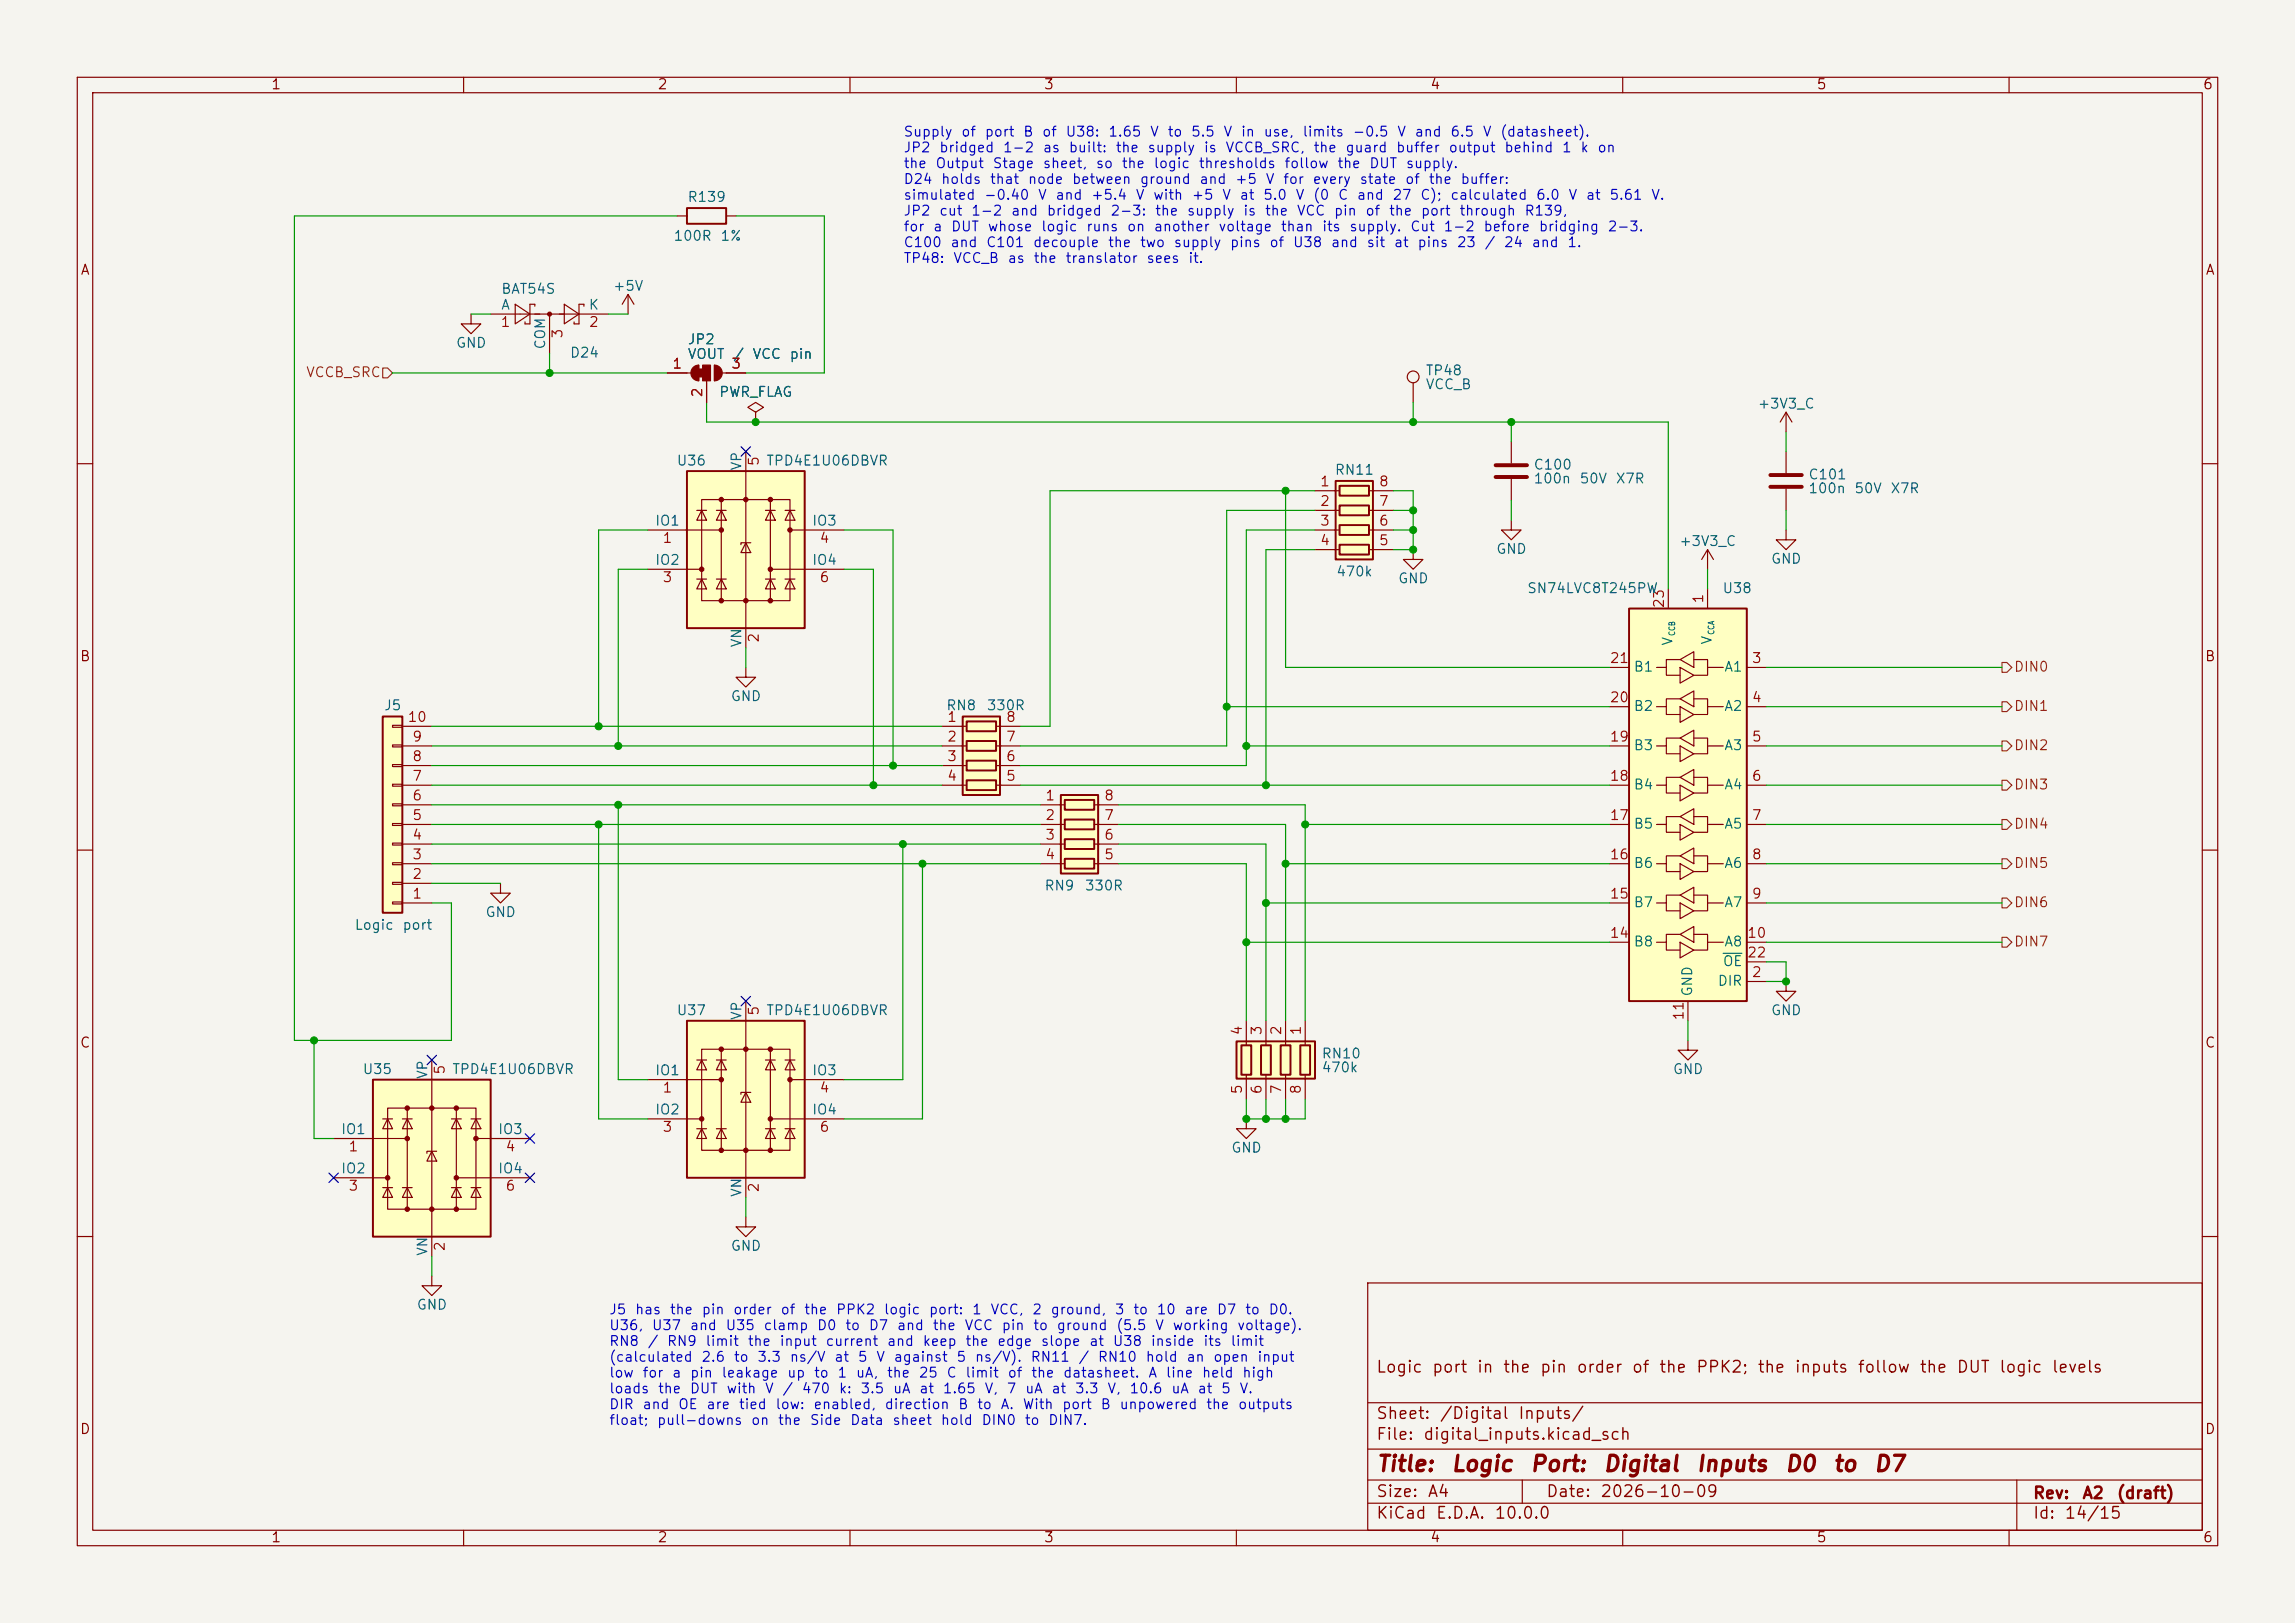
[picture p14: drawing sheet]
<svg xmlns="http://www.w3.org/2000/svg" width="297mm" height="210mm" viewBox="0 0 297 210" stroke-linecap="round" stroke-linejoin="round" font-family="sans-serif">
<defs><g id="words">
<g font-size="2" fill="#840000">
<text x="178" y="190.9">Title:</text>
<text x="187.7" y="190.9">Logic</text>
<text x="197.9" y="190.9">Port:</text>
<text x="207.4" y="190.9">Digital</text>
<text x="219.4" y="190.9">Inputs</text>
<text x="230.9" y="190.9">D0</text>
<text x="237.1" y="190.9">to</text>
<text x="242.4" y="190.9">D7</text>
</g>
<g font-size="1.5" fill="#840000">
<text x="178" y="178">Logic</text>
<text x="185.2" y="178">port</text>
<text x="191" y="178">in</text>
<text x="194.4" y="178">the</text>
<text x="199.2" y="178">pin</text>
<text x="203.9" y="178">order</text>
<text x="211.1" y="178">of</text>
<text x="214.6" y="178">the</text>
<text x="219.4" y="178">PPK2;</text>
<text x="227.3" y="178">the</text>
<text x="232.1" y="178">inputs</text>
<text x="240.3" y="178">follow</text>
<text x="248.3" y="178">the</text>
<text x="253.1" y="178">DUT</text>
<text x="258.6" y="178">logic</text>
<text x="265.4" y="178">levels</text>
<text x="178" y="184">Sheet:</text>
<text x="186.2" y="184">/Digital</text>
<text x="196.4" y="184">Inputs/</text>
<text x="178" y="186.7">File:</text>
<text x="184.1" y="186.7">digital_inputs.kicad_sch</text>
<text x="178" y="196.9">KiCad</text>
<text x="178" y="194.1">Size:</text>
<text x="184.7" y="194.1">A4</text>
<text x="185.7" y="196.9">E.D.A.</text>
<text x="193.3" y="196.9">10.0.0</text>
<text x="200" y="194.1">Date:</text>
<text x="207" y="194.1">2026-10-09</text>
<text x="263" y="194.3">Rev:</text>
<text x="263" y="196.9">Id:</text>
<text x="267.1" y="196.9">14/15</text>
<text x="269.4" y="194.3">A2</text>
<text x="273.8" y="194.3">(draft)</text>
</g>
<g font-size="1.3" fill="#840000">
<text x="35" y="11.9">1</text>
<text x="85" y="11.9">2</text>
<text x="135" y="11.9">3</text>
<text x="185" y="11.9">4</text>
<text x="235" y="11.9">5</text>
<text x="285" y="11.9">6</text>
<text x="10.3" y="35.9">A</text>
<text x="285.3" y="35.9">A</text>
<text x="10.3" y="85.9">B</text>
<text x="285.3" y="85.9">B</text>
<text x="10.3" y="135.9">C</text>
<text x="285.3" y="135.9">C</text>
<text x="10.3" y="185.9">D</text>
<text x="285.3" y="185.9">D</text>
<text x="35" y="199.9">1</text>
<text x="85" y="199.9">2</text>
<text x="135" y="199.9">3</text>
<text x="185" y="199.9">4</text>
<text x="235" y="199.9">5</text>
<text x="285" y="199.9">6</text>
</g>
<g font-size="1.3" fill="#0000c2">
<text x="116.8" y="18">Supply</text>
<text x="124.3" y="18">of</text>
<text x="127.3" y="18">port</text>
<text x="132.3" y="18">B</text>
<text x="134.8" y="18">of</text>
<text x="137.8" y="18">U38:</text>
<text x="143.3" y="18">1.65</text>
<text x="148.7" y="18">V</text>
<text x="151" y="18">to</text>
<text x="154" y="18">5.5</text>
<text x="158.2" y="18">V</text>
<text x="160.5" y="18">in</text>
<text x="163.4" y="18">use,</text>
<text x="168.5" y="18">limits</text>
<text x="175" y="18">-0.5</text>
<text x="180.7" y="18">V</text>
<text x="183" y="18">and</text>
<text x="187.6" y="18">6.5</text>
<text x="191.8" y="18">V</text>
<text x="194.1" y="18">(datasheet).</text>
<text x="116.8" y="20">JP2</text>
<text x="116.8" y="22.1">the</text>
<text x="121" y="22.1">Output</text>
<text x="121.5" y="20">bridged</text>
<text x="128.4" y="22.1">Stage</text>
<text x="129.7" y="20">1-2</text>
<text x="134.9" y="22.1">sheet,</text>
<text x="134.9" y="20">as</text>
<text x="138.2" y="20">built:</text>
<text x="141.7" y="22.1">so</text>
<text x="144.3" y="20">the</text>
<text x="145.1" y="22.1">the</text>
<text x="148.4" y="20">supply</text>
<text x="149.2" y="22.1">logic</text>
<text x="155" y="22.1">thresholds</text>
<text x="155.7" y="20">is</text>
<text x="158.5" y="20">VCCB_SRC,</text>
<text x="166.1" y="22.1">follow</text>
<text x="169.9" y="20">the</text>
<text x="173" y="22.1">the</text>
<text x="174" y="20">guard</text>
<text x="177.1" y="22.1">DUT</text>
<text x="180.6" y="20">buffer</text>
<text x="181.8" y="22.1">supply.</text>
<text x="187.4" y="20">output</text>
<text x="194.6" y="20">behind</text>
<text x="202.1" y="20">1</text>
<text x="204.4" y="20">k</text>
<text x="206.6" y="20">on</text>
<text x="116.8" y="24.1">D24</text>
<text x="116.8" y="26.2">simulated</text>
<text x="116.8" y="28.2">JP2</text>
<text x="121.5" y="28.2">cut</text>
<text x="121.7" y="24.1">holds</text>
<text x="125.6" y="28.2">1-2</text>
<text x="127.3" y="26.2">-0.40</text>
<text x="128" y="24.1">that</text>
<text x="130.8" y="28.2">and</text>
<text x="132.9" y="24.1">node</text>
<text x="134.2" y="26.2">V</text>
<text x="135.4" y="28.2">bridged</text>
<text x="136.5" y="26.2">and</text>
<text x="138.6" y="24.1">between</text>
<text x="141.1" y="26.2">+5.4</text>
<text x="143.6" y="28.2">2-3:</text>
<text x="146.9" y="26.2">V</text>
<text x="147.4" y="24.1">ground</text>
<text x="149.1" y="26.2">with</text>
<text x="149.4" y="28.2">the</text>
<text x="153.5" y="28.2">supply</text>
<text x="154.1" y="26.2">+5</text>
<text x="155.1" y="24.1">and</text>
<text x="158.1" y="26.2">V</text>
<text x="159.7" y="24.1">+5</text>
<text x="160.3" y="26.2">at</text>
<text x="160.8" y="28.2">is</text>
<text x="163.4" y="26.2">5.0</text>
<text x="163.6" y="28.2">the</text>
<text x="163.7" y="24.1">V</text>
<text x="166" y="24.1">for</text>
<text x="167.6" y="26.2">V</text>
<text x="167.7" y="28.2">VCC</text>
<text x="169.8" y="24.1">every</text>
<text x="169.8" y="26.2">(0</text>
<text x="172.5" y="28.2">pin</text>
<text x="173.1" y="26.2">C</text>
<text x="175.5" y="26.2">and</text>
<text x="175.9" y="24.1">state</text>
<text x="176.6" y="28.2">of</text>
<text x="179.7" y="28.2">the</text>
<text x="180.1" y="26.2">27</text>
<text x="181.7" y="24.1">of</text>
<text x="183.7" y="26.2">C);</text>
<text x="183.8" y="28.2">port</text>
<text x="184.8" y="24.1">the</text>
<text x="187.6" y="26.2">calculated</text>
<text x="188.8" y="28.2">through</text>
<text x="188.9" y="24.1">buffer:</text>
<text x="197.2" y="28.2">R139,</text>
<text x="198.7" y="26.2">6.0</text>
<text x="202.9" y="26.2">V</text>
<text x="205.1" y="26.2">at</text>
<text x="208.2" y="26.2">5.61</text>
<text x="213.6" y="26.2">V.</text>
<text x="116.8" y="30.3">for</text>
<text x="116.8" y="32.3">C100</text>
<text x="116.8" y="34.3">TP48:</text>
<text x="120.7" y="30.3">a</text>
<text x="122.9" y="32.3">and</text>
<text x="123" y="30.3">DUT</text>
<text x="123.3" y="34.3">VCC_B</text>
<text x="127.5" y="32.3">C101</text>
<text x="127.7" y="30.3">whose</text>
<text x="130.3" y="34.3">as</text>
<text x="133.6" y="32.3">decouple</text>
<text x="133.7" y="34.3">the</text>
<text x="134.6" y="30.3">logic</text>
<text x="137.8" y="34.3">translator</text>
<text x="140.5" y="30.3">runs</text>
<text x="143.3" y="32.3">the</text>
<text x="145.8" y="30.3">on</text>
<text x="147.4" y="32.3">two</text>
<text x="148.3" y="34.3">sees</text>
<text x="149.2" y="30.3">another</text>
<text x="151.8" y="32.3">supply</text>
<text x="153.7" y="34.3">it.</text>
<text x="157.6" y="30.3">voltage</text>
<text x="159.1" y="32.3">pins</text>
<text x="164.2" y="32.3">of</text>
<text x="165.7" y="30.3">than</text>
<text x="167.2" y="32.3">U38</text>
<text x="171" y="30.3">its</text>
<text x="172.2" y="32.3">and</text>
<text x="174.5" y="30.3">supply.</text>
<text x="176.8" y="32.3">sit</text>
<text x="180.3" y="32.3">at</text>
<text x="182.4" y="30.3">Cut</text>
<text x="183.3" y="32.3">pins</text>
<text x="186.7" y="30.3">1-2</text>
<text x="188.4" y="32.3">23</text>
<text x="191.9" y="30.3">before</text>
<text x="192" y="32.3">/</text>
<text x="194.5" y="32.3">24</text>
<text x="198.1" y="32.3">and</text>
<text x="199" y="30.3">bridging</text>
<text x="202.7" y="32.3">1.</text>
<text x="208" y="30.3">2-3.</text>
<text x="78.7" y="170.4">J5</text>
<text x="78.7" y="172.4">U36,</text>
<text x="82.1" y="170.4">has</text>
<text x="84.3" y="172.4">U37</text>
<text x="86.6" y="170.4">the</text>
<text x="89.2" y="172.4">and</text>
<text x="90.7" y="170.4">pin</text>
<text x="93.8" y="172.4">U35</text>
<text x="94.8" y="170.4">order</text>
<text x="98.7" y="172.4">clamp</text>
<text x="100.9" y="170.4">of</text>
<text x="104" y="170.4">the</text>
<text x="105.6" y="172.4">D0</text>
<text x="108.1" y="170.4">PPK2</text>
<text x="109.3" y="172.4">to</text>
<text x="112.3" y="172.4">D7</text>
<text x="114.3" y="170.4">logic</text>
<text x="116" y="172.4">and</text>
<text x="120.1" y="170.4">port:</text>
<text x="120.6" y="172.4">the</text>
<text x="124.7" y="172.4">VCC</text>
<text x="125.7" y="170.4">1</text>
<text x="128.1" y="170.4">VCC,</text>
<text x="129.5" y="172.4">pin</text>
<text x="133.5" y="170.4">2</text>
<text x="133.6" y="172.4">to</text>
<text x="135.9" y="170.4">ground,</text>
<text x="136.7" y="172.4">ground</text>
<text x="144.2" y="170.4">3</text>
<text x="144.4" y="172.4">(5.5</text>
<text x="146.6" y="170.4">to</text>
<text x="149.4" y="172.4">V</text>
<text x="149.6" y="170.4">10</text>
<text x="151.7" y="172.4">working</text>
<text x="153.2" y="170.4">are</text>
<text x="157.4" y="170.4">D7</text>
<text x="160" y="172.4">voltage).</text>
<text x="161" y="170.4">to</text>
<text x="164.1" y="170.4">D0.</text>
<text x="78.7" y="174.5">RN8</text>
<text x="78.7" y="176.5">(calculated</text>
<text x="78.7" y="178.6">low</text>
<text x="83.1" y="178.6">for</text>
<text x="83.7" y="174.5">/</text>
<text x="86.2" y="174.5">RN9</text>
<text x="86.9" y="178.6">a</text>
<text x="89.2" y="178.6">pin</text>
<text x="90.7" y="176.5">2.6</text>
<text x="91.2" y="174.5">limit</text>
<text x="93.3" y="178.6">leakage</text>
<text x="94.9" y="176.5">to</text>
<text x="96.7" y="174.5">the</text>
<text x="97.9" y="176.5">3.3</text>
<text x="100.8" y="174.5">input</text>
<text x="101.8" y="178.6">up</text>
<text x="102.1" y="176.5">ns/V</text>
<text x="105.2" y="178.6">to</text>
<text x="106.7" y="174.5">current</text>
<text x="107.9" y="176.5">at</text>
<text x="108.3" y="178.6">1</text>
<text x="110.7" y="178.6">uA,</text>
<text x="110.9" y="176.5">5</text>
<text x="113.3" y="176.5">V</text>
<text x="114.7" y="178.6">the</text>
<text x="114.7" y="174.5">and</text>
<text x="115.6" y="176.5">against</text>
<text x="118.8" y="178.6">25</text>
<text x="119.3" y="174.5">keep</text>
<text x="122.4" y="178.6">C</text>
<text x="123.7" y="176.5">5</text>
<text x="124.8" y="174.5">the</text>
<text x="124.8" y="178.6">limit</text>
<text x="126.1" y="176.5">ns/V).</text>
<text x="129" y="174.5">edge</text>
<text x="130.3" y="178.6">of</text>
<text x="133.3" y="176.5">RN11</text>
<text x="133.4" y="178.6">the</text>
<text x="134.6" y="174.5">slope</text>
<text x="137.5" y="178.6">datasheet.</text>
<text x="139.5" y="176.5">/</text>
<text x="140.9" y="174.5">at</text>
<text x="142" y="176.5">RN10</text>
<text x="143.9" y="174.5">U38</text>
<text x="148.2" y="176.5">hold</text>
<text x="148.5" y="178.6">A</text>
<text x="148.8" y="174.5">inside</text>
<text x="150.8" y="178.6">line</text>
<text x="153.5" y="176.5">an</text>
<text x="155.5" y="178.6">held</text>
<text x="155.6" y="174.5">its</text>
<text x="156.9" y="176.5">open</text>
<text x="159.2" y="174.5">limit</text>
<text x="160.7" y="178.6">high</text>
<text x="162.6" y="176.5">input</text>
<text x="78.7" y="180.6">loads</text>
<text x="78.7" y="182.7">DIR</text>
<text x="78.7" y="184.7">float;</text>
<text x="83.1" y="182.7">and</text>
<text x="84.9" y="184.7">pull-downs</text>
<text x="85.1" y="180.6">the</text>
<text x="87.7" y="182.7">OE</text>
<text x="89.2" y="180.6">DUT</text>
<text x="91.3" y="182.7">are</text>
<text x="93.9" y="180.6">with</text>
<text x="95.5" y="182.7">tied</text>
<text x="97.1" y="184.7">on</text>
<text x="98.9" y="180.6">V</text>
<text x="100.3" y="182.7">low:</text>
<text x="100.6" y="184.7">the</text>
<text x="101.2" y="180.6">/</text>
<text x="103.7" y="180.6">470</text>
<text x="104.7" y="184.7">Side</text>
<text x="105.2" y="182.7">enabled,</text>
<text x="108.5" y="180.6">k:</text>
<text x="109.9" y="184.7">Data</text>
<text x="111.3" y="180.6">3.5</text>
<text x="114.4" y="182.7">direction</text>
<text x="115.4" y="184.7">sheet</text>
<text x="115.5" y="180.6">uA</text>
<text x="118.9" y="180.6">at</text>
<text x="121.6" y="184.7">hold</text>
<text x="121.9" y="180.6">1.65</text>
<text x="123.9" y="182.7">B</text>
<text x="126.3" y="182.7">to</text>
<text x="126.9" y="184.7">DIN0</text>
<text x="127.3" y="180.6">V,</text>
<text x="129.4" y="182.7">A.</text>
<text x="130.2" y="180.6">7</text>
<text x="132.3" y="182.7">With</text>
<text x="132.5" y="184.7">to</text>
<text x="132.6" y="180.6">uA</text>
<text x="135.6" y="184.7">DIN7.</text>
<text x="136" y="180.6">at</text>
<text x="137.4" y="182.7">port</text>
<text x="139" y="180.6">3.3</text>
<text x="142.3" y="182.7">B</text>
<text x="143.2" y="180.6">V,</text>
<text x="144.8" y="182.7">unpowered</text>
<text x="146.1" y="180.6">10.6</text>
<text x="151.5" y="180.6">uA</text>
<text x="154.9" y="180.6">at</text>
<text x="156" y="182.7">the</text>
<text x="157.9" y="180.6">5</text>
<text x="160.1" y="182.7">outputs</text>
<text x="160.3" y="180.6">V.</text>
</g>
<g font-size="1.3" fill="#006464">
<text x="88.9" y="26.4">R139</text>
<text x="87.1" y="31.5">100R</text>
<text x="93.1" y="31.5">1%</text>
<text x="64.8" y="40.4">A</text>
<text x="64.8" y="38.3">BAT54S</text>
<text x="76.1" y="40.4">K</text>
<text x="79.2" y="37.9">+5V</text>
<text x="58.9" y="45.3">GND</text>
<text x="70.9" y="45.3" transform="rotate(-90 70.9 45.3)">COM</text>
<text x="73.7" y="46.6">D24</text>
<text x="88.9" y="44.9">JP2</text>
<text x="88.9" y="46.8">VOUT</text>
<text x="94.8" y="46.8">/</text>
<text x="97.3" y="46.8">VCC</text>
<text x="102.1" y="46.8">pin</text>
<text x="93" y="51.7">PWR_FLAG</text>
<text x="184.4" y="48.9">TP48</text>
<text x="184.4" y="50.7">VCC_B</text>
<text x="227.4" y="53.2">+3V3_C</text>
<text x="87.5" y="60.6">U36</text>
<text x="96.3" y="61" transform="rotate(-90 96.3 61)">VP</text>
<text x="99.1" y="60.6">TPD4E1U06DBVR</text>
<text x="172.6" y="61.7">RN11</text>
<text x="198.4" y="61.1">C100</text>
<text x="198.4" y="62.9">100n</text>
<text x="204.3" y="62.9">50V</text>
<text x="209" y="62.9">X7R</text>
<text x="233.9" y="62.3">C101</text>
<text x="233.9" y="64.1">100n</text>
<text x="239.9" y="64.1">50V</text>
<text x="244.6" y="64.1">X7R</text>
<text x="84.7" y="68.3">IO1</text>
<text x="105" y="68.3">IO3</text>
<text x="193.5" y="72">GND</text>
<text x="217.2" y="71">+3V3_C</text>
<text x="84.7" y="73.4">IO2</text>
<text x="105" y="73.4">IO4</text>
<text x="172.8" y="74.9">470k</text>
<text x="180.8" y="75.8">GND</text>
<text x="197.5" y="77.1">SN74LVC8T245PW</text>
<text x="222.8" y="77.1">U38</text>
<text x="229.1" y="73.3">GND</text>
<text x="96.3" y="83.9" transform="rotate(-90 96.3 83.9)">VN</text>
<text x="216.8" y="83.6" transform="rotate(-90 216.8 83.6)">V</text>
<text x="221.8" y="83.5" transform="rotate(-90 221.8 83.5)">V</text>
<text x="211.3" y="87.2">B1</text>
<text x="223.1" y="87.2">A1</text>
<text x="49.6" y="92.2">J5</text>
<text x="94.5" y="91">GND</text>
<text x="122.4" y="92.2">RN8</text>
<text x="127.6" y="92.2">330R</text>
<text x="211.3" y="92.3">B2</text>
<text x="223.1" y="92.3">A2</text>
<text x="211.3" y="97.4">B3</text>
<text x="223.1" y="97.4">A3</text>
<text x="211.3" y="107.5">B5</text>
<text x="211.3" y="102.5">B4</text>
<text x="223.1" y="102.5">A4</text>
<text x="223.1" y="107.5">A5</text>
<text x="211.3" y="112.6">B6</text>
<text x="223.1" y="112.6">A6</text>
<text x="62.7" y="119">GND</text>
<text x="135.1" y="115.5">RN9</text>
<text x="140.3" y="115.5">330R</text>
<text x="211.3" y="117.7">B7</text>
<text x="223.1" y="117.7">A7</text>
<text x="45.8" y="120.6">Logic</text>
<text x="52" y="120.6">port</text>
<text x="211.3" y="122.8">B8</text>
<text x="222.9" y="125.3">OE</text>
<text x="223.1" y="122.8">A8</text>
<text x="87.5" y="131.7">U37</text>
<text x="99.1" y="131.7">TPD4E1U06DBVR</text>
<text x="219.3" y="129" transform="rotate(-90 219.3 129)">GND</text>
<text x="222.2" y="127.9">DIR</text>
<text x="229.1" y="131.7">GND</text>
<text x="96.3" y="132.1" transform="rotate(-90 96.3 132.1)">VP</text>
<text x="170.9" y="137.3">RN10</text>
<text x="46.8" y="139.3">U35</text>
<text x="55.6" y="139.7" transform="rotate(-90 55.6 139.7)">VP</text>
<text x="58.4" y="139.3">TPD4E1U06DBVR</text>
<text x="84.7" y="139.4">IO1</text>
<text x="105" y="139.4">IO3</text>
<text x="170.9" y="139.1">470k</text>
<text x="216.4" y="139.3">GND</text>
<text x="44" y="147.1">IO1</text>
<text x="64.4" y="147.1">IO3</text>
<text x="84.7" y="144.5">IO2</text>
<text x="105" y="144.5">IO4</text>
<text x="159.3" y="149.5">GND</text>
<text x="44" y="152.1">IO2</text>
<text x="64.4" y="152.1">IO4</text>
<text x="96.3" y="155" transform="rotate(-90 96.3 155)">VN</text>
<text x="55.6" y="162.6" transform="rotate(-90 55.6 162.6)">VN</text>
<text x="94.5" y="162.2">GND</text>
<text x="53.8" y="169.8">GND</text>
</g>
<g font-size="1.3" fill="#a90000">
<text x="64.7" y="42.6">1</text>
<text x="73.1" y="43.9" transform="rotate(-90 73.1 43.9)">3</text>
<text x="76.1" y="42.6">2</text>
<text x="86.9" y="48">1</text>
<text x="91.2" y="51.5" transform="rotate(-90 91.2 51.5)">2</text>
<text x="94.5" y="48">3</text>
<text x="98.5" y="60.4" transform="rotate(-90 98.5 60.4)">5</text>
<text x="170.7" y="63.2">1</text>
<text x="170.7" y="65.8">2</text>
<text x="178.4" y="65.8">7</text>
<text x="178.4" y="63.2">8</text>
<text x="85.7" y="70.6">1</text>
<text x="106" y="70.6">4</text>
<text x="170.7" y="68.3">3</text>
<text x="170.7" y="70.9">4</text>
<text x="178.4" y="70.9">5</text>
<text x="178.4" y="68.3">6</text>
<text x="85.7" y="75.6">3</text>
<text x="106" y="75.6">6</text>
<text x="98.5" y="83.3" transform="rotate(-90 98.5 83.3)">2</text>
<text x="215.6" y="78.8" transform="rotate(-90 215.6 78.8)">23</text>
<text x="220.7" y="78.2" transform="rotate(-90 220.7 78.2)">1</text>
<text x="208.2" y="86.1">21</text>
<text x="226.6" y="86.1">3</text>
<text x="52.7" y="93.7">10</text>
<text x="122.5" y="93.7">1</text>
<text x="130.1" y="93.7">8</text>
<text x="208.2" y="91.2">20</text>
<text x="226.6" y="91.2">4</text>
<text x="53.3" y="101.3">7</text>
<text x="53.3" y="98.8">8</text>
<text x="53.3" y="96.3">9</text>
<text x="122.5" y="96.3">2</text>
<text x="122.5" y="98.8">3</text>
<text x="122.5" y="101.3">4</text>
<text x="130.1" y="101.3">5</text>
<text x="130.1" y="98.8">6</text>
<text x="130.1" y="96.3">7</text>
<text x="208.2" y="101.3">18</text>
<text x="208.2" y="96.3">19</text>
<text x="226.6" y="96.3">5</text>
<text x="226.6" y="101.3">6</text>
<text x="53.3" y="106.4">5</text>
<text x="53.3" y="103.9">6</text>
<text x="135.2" y="103.9">1</text>
<text x="135.2" y="106.4">2</text>
<text x="142.8" y="106.4">7</text>
<text x="142.8" y="103.9">8</text>
<text x="208.2" y="106.4">17</text>
<text x="226.6" y="106.4">7</text>
<text x="53.3" y="111.5">3</text>
<text x="53.3" y="109">4</text>
<text x="135.2" y="109">3</text>
<text x="135.2" y="111.5">4</text>
<text x="142.8" y="111.5">5</text>
<text x="142.8" y="109">6</text>
<text x="208.2" y="111.5">16</text>
<text x="226.6" y="111.5">8</text>
<text x="53.3" y="116.6">1</text>
<text x="53.3" y="114">2</text>
<text x="208.2" y="116.6">15</text>
<text x="226.6" y="116.6">9</text>
<text x="208.2" y="121.7">14</text>
<text x="226" y="121.7">10</text>
<text x="226" y="124.2">22</text>
<text x="98.5" y="131.5" transform="rotate(-90 98.5 131.5)">5</text>
<text x="226.6" y="126.7">2</text>
<text x="161" y="134.1" transform="rotate(-90 161 134.1)">4</text>
<text x="163.6" y="134.1" transform="rotate(-90 163.6 134.1)">3</text>
<text x="166.1" y="134.1" transform="rotate(-90 166.1 134.1)">2</text>
<text x="168.7" y="134.1" transform="rotate(-90 168.7 134.1)">1</text>
<text x="218.2" y="132.1" transform="rotate(-90 218.2 132.1)">11</text>
<text x="57.9" y="139.1" transform="rotate(-90 57.9 139.1)">5</text>
<text x="85.7" y="141.7">1</text>
<text x="106" y="141.7">4</text>
<text x="161" y="141.7" transform="rotate(-90 161 141.7)">5</text>
<text x="163.6" y="141.7" transform="rotate(-90 163.6 141.7)">6</text>
<text x="166.1" y="141.7" transform="rotate(-90 166.1 141.7)">7</text>
<text x="168.7" y="141.7" transform="rotate(-90 168.7 141.7)">8</text>
<text x="45" y="149.3">1</text>
<text x="65.3" y="149.3">4</text>
<text x="85.7" y="146.8">3</text>
<text x="106" y="146.8">6</text>
<text x="45" y="154.4">3</text>
<text x="65.3" y="154.4">6</text>
<text x="98.5" y="154.4" transform="rotate(-90 98.5 154.4)">2</text>
<text x="57.9" y="162" transform="rotate(-90 57.9 162)">2</text>
</g>
<g font-size="1.3" fill="#725600">
<text x="39.5" y="49.1">VCCB_SRC</text>
<text x="260.5" y="87.2">DIN0</text>
<text x="260.5" y="92.3">DIN1</text>
<text x="260.5" y="97.4">DIN2</text>
<text x="260.5" y="102.5">DIN3</text>
<text x="260.5" y="107.5">DIN4</text>
<text x="260.5" y="112.6">DIN5</text>
<text x="260.5" y="117.7">DIN6</text>
<text x="260.5" y="122.8">DIN7</text>
</g>
<g font-size=".8" fill="#006464">
<text x="217" y="82.3" transform="rotate(-90 217 82.3)">CCB</text>
<text x="222" y="82.2" transform="rotate(-90 222 82.2)">CCA</text>
</g>
</g></defs>
<path d="M0 0h297v210h-297z" fill="#f5f4ef" stroke="#f5f4ef" stroke-width=".13"/>
<g fill="none" stroke="#840000" stroke-width=".15">
<path d="M10 10h277v190h-277zM12 12h273v186h-273zM60 10v2M110 10v2M160 10v2M210 10v2M260 10v2M87.6 27.9h1.3M94 27.9h1.2M86.4 48.3h3M90.4 47.2v2.1M91.4 49.3v2.8"/>
<path d="M92.5 47.2v2.1M93.5 48.3h3M10 60h2M285 60h2M10 110h2M285 110h2M218.4 134.6v1.3h1.3l-1.3 1.3-1.2-1.3h1.2M231.1 127v1.3h1.3l-1.3 1.2-1.2-1.2h1.2M10 160h2M55.9 165.1v1.3h1.2l-1.2 1.2-1.3-1.2h1.3M177 166h108v32h-108zM285 160h2"/>
<path d="M60 198v2M110 198v2M160 198v2M177 194.5h108M177 191.5h108M177 187.5h108M177 181.5h108M197 191.5v3M210 198v2M260 198v2M261 191.5v6.5"/>
</g>
<g fill="#840000" stroke="#840000" stroke-width=".15">
<path d="M90.4 47.8h.5v1h-.5z"/>
<path d="M89.7 47.5l.4-.2 .3-.1v2.1a1.02 1.02 0 0 1-.9-.7 1.02 1.02 0 0 1 .2-1.1z"/>
<path d="M90.9 47.2h1v2.1h-1z"/>
<path d="M92.5 47.2a1.02 1.02 0 0 1 1 1.1 1.02 1.02 0 0 1-1 1z"/>
</g>
<path d="M88.9 26.9h5.1v2.1h-5.1z" fill="none" stroke="#840000" stroke-width=".25"/>
<path d="M48.3 139.7h15.2v20.3h-15.2z" fill="#ffffc2"/>
<g fill="none" stroke="#840000" stroke-width=".15">
<path d="M55.9 137.2v25.4M43.2 147.3h9.5M43.2 152.4h7M49.5 144.8h1.3M49.5 153.7h1.3M50.2 143.4h11.4v13.1h-11.4zM50.2 144.8l.6 1.3h-1.3zM50.2 153.7l.6 1.2h-1.3zM52.1 144.8h1.2M52.1 153.7h1.2M52.7 144.8l.6 1.3h-1.2zM52.7 153.7l.6 1.2h-1.2z"/>
<path d="M52.7 143.4v13.1M55.9 149l.6 1.2h-1.3zM56.5 149h-1.3v.2M58.4 144.8h1.3M58.4 153.7h1.3M59.1 144.8l.6 1.3h-1.3zM59.1 153.7l.6 1.2h-1.3zM59.1 143.4v13.1M59.1 152.4h9.5M61 144.8h1.2M61 153.7h1.2M61.6 144.8l.6 1.3h-1.2z"/>
<path d="M61.6 153.7l.6 1.2h-1.2zM61.6 147.3h7"/>
</g>
<path d="M48.3 139.7h15.2v20.3h-15.2z" fill="none" stroke="#840000" stroke-width=".25"/>
<g fill="#840000" stroke="#840000" stroke-width=".15">
<circle cx="50.2" cy="152.4" r=".28"/>
<circle cx="52.7" cy="143.4" r=".28"/>
<circle cx="52.7" cy="147.3" r=".28"/>
<circle cx="52.7" cy="156.5" r=".28"/>
<circle cx="55.9" cy="143.4" r=".28"/>
<circle cx="55.9" cy="156.5" r=".28"/>
<circle cx="59.1" cy="143.4" r=".28"/>
<circle cx="59.1" cy="152.4" r=".28"/>
<circle cx="59.1" cy="156.5" r=".28"/>
<circle cx="61.6" cy="147.3" r=".28"/>
</g>
<path d="M210.8 78.7h15.3v50.8h-15.3z" fill="#ffffc2"/>
<path d="M210.8 78.7h15.3v50.8h-15.3z" fill="none" stroke="#840000" stroke-width=".25"/>
<g fill="none" stroke="#840000" stroke-width=".15">
<path d="M81.3 38.1l-.8 1.3M81.3 38.1l.7 1.3M81.3 38.1v2.5M97.8 53.3l1-.6-1-.6-1 .6 1 .6v1.3M97.8 54.6h.1M182.9 49.5v2.6M215.9 76.2v2.5M221 76.2v2.5M208.3 86.4h2.5M208.3 91.4h2.5M208.3 96.5h2.5M215.6 86.4v1h1.8"/>
<path d="M215.6 96.5v1h1.8M215.6 91.4v1.1h1.8M217.4 85.3l1.8-1v2.1zM217.4 95.5l1.8-1v2zM217.4 85.3h-1.8v1.1h-1.2M217.4 86.4l1.8 1-1.8 1zM217.4 95.5h-1.8v1h-1.2M217.4 96.5l1.8 1-1.8 1.1zM217.4 90.4l1.8-1v2zM217.4 90.4h-1.8v1h-1.2M217.4 91.4l1.8 1.1-1.8 1zM219.2 85.3h1.8v1.1"/>
<path d="M219.2 95.5h1.8v1M219.2 90.4h1.8v1M223 86.4h-2v1h-1.8M223 96.5h-2v1h-1.8M223 91.4h-2v1.1h-1.8M226.1 86.4h2.5M226.1 91.4h2.5M226.1 96.5h2.5M64.8 114.3v1.3h1.2l-1.2 1.2-1.3-1.2h1.3M208.3 101.6h2.5M208.3 106.7h2.5M208.3 111.8h2.5"/>
<path d="M208.3 116.8h2.5M215.6 106.7v1h1.8M215.6 116.8v1.1h1.8M215.6 101.6v1h1.8M215.6 111.8v1h1.8M217.4 105.7l1.8-1.1v2.1zM217.4 115.8l1.8-1v2zM217.4 101.6l1.8 1-1.8 1zM217.4 105.7h-1.8v1h-1.2M217.4 106.7l1.8 1-1.8 1zM217.4 115.8h-1.8v1h-1.2M217.4 116.8l1.8 1.1-1.8 1z"/>
<path d="M217.4 100.6l1.8-1v2zM217.4 110.7l1.8-1v2.1zM217.4 100.6h-1.8v1h-1.2M217.4 110.7h-1.8v1.1h-1.2M217.4 111.8l1.8 1-1.8 1zM219.2 105.7h1.8v1M219.2 115.8h1.8v1M219.2 100.6h1.8v1M219.2 110.7h1.8v1.1M223 106.7h-2v1h-1.8M223 116.8h-2v1.1h-1.8M223 101.6h-2v1h-1.8"/>
<path d="M223 111.8h-2v1h-1.8M226.1 101.6h2.5M226.1 106.7h2.5M226.1 111.8h2.5M226.1 116.8h2.5M208.3 121.9h2.5M215.6 121.9v1h1.8M217.4 121.9l1.8 1-1.8 1.1zM217.4 120.9l1.8-1v2zM217.4 120.9h-1.8v1h-1.2M218.4 129.5v2.6M219.2 120.9h1.8v1"/>
<path d="M223 121.9h-2v1h-1.8M226.1 127h2.5M226.1 121.9h2.5M226.1 124.5h2.5"/>
<circle cx="182.9" cy="48.8" r=".76"/>
</g>
<path d="M223 123.4h2.4" fill="none" stroke="#006464" stroke-width=".15"/>
<path d="M172.8 62.2h4.9v10.2h-4.9z" fill="#ffffc2"/>
<path d="M172.8 62.2h4.9v10.2h-4.9zM173.4 62.9h3.8v1.2h-3.8zM173.4 65.4h3.8v1.3h-3.8zM173.4 67.9h3.8v1.3h-3.8zM173.4 70.5h3.8v1.3h-3.8z" fill="none" stroke="#840000" stroke-width=".25"/>
<g fill="none" stroke="#840000" stroke-width=".15">
<path d="M66.7 39.4l1.9 1.2-1.9 1.3zM69.2 39.6v-.2h-.6v2.5h-.7v-.2M73 39.4l1.9 1.2-1.9 1.3zM75.6 39.6v-.2h-.7v2.5h-.6v-.2M63.5 40.6h15.2M71.1 40.6v5.1M170.2 63.5h3.2M170.2 66h3.2M170.2 68.6h3.2M170.2 71.1h3.2M177.2 63.5h3.1M177.2 66h3.1"/>
<path d="M177.2 68.6h3.1M177.2 71.1h3.1M96.5 86.4v1.2h1.3l-1.3 1.3-1.3-1.3h1.3M96.5 157.5v1.3h1.3l-1.3 1.2-1.3-1.2h1.3"/>
</g>
<circle cx="71.1" cy="40.6" r=".25" fill="#840000" stroke="#840000" stroke-width=".15"/>
<path d="M88.9 132.1h15.2v20.3h-15.2z" fill="#ffffc2"/>
<g fill="none" stroke="#840000" stroke-width=".15">
<path d="M83.8 139.7h9.5M90.2 137.2h1.2M90.8 135.8h11.4v13h-11.4zM90.8 137.2l.6 1.2h-1.2zM92.7 137.2h1.3M93.3 137.2l.7 1.2h-1.3zM93.3 135.8v13M96.5 129.5v25.4M99.1 137.2h1.2M99.7 137.2l.6 1.2h-1.2zM99.7 135.8v13M101.6 137.2h1.3"/>
<path d="M102.2 137.2l.7 1.2h-1.3zM102.2 139.7h7M83.8 144.8h7M90.2 146.1h1.2M90.8 146.1l.6 1.2h-1.2zM92.7 146.1h1.3M93.3 146.1l.7 1.2h-1.3zM96.5 141.4l.7 1.2h-1.3zM97.2 141.4h-1.3v.2M99.1 146.1h1.2M99.7 146.1l.6 1.2h-1.2zM99.7 144.8h9.5"/>
<path d="M101.6 146.1h1.3M102.2 146.1l.7 1.2h-1.3z"/>
</g>
<path d="M88.9 132.1h15.2v20.3h-15.2z" fill="none" stroke="#840000" stroke-width=".25"/>
<g fill="#840000" stroke="#840000" stroke-width=".15">
<circle cx="90.8" cy="144.8" r=".28"/>
<circle cx="93.3" cy="135.8" r=".28"/>
<circle cx="93.3" cy="139.7" r=".28"/>
<circle cx="93.3" cy="148.8" r=".28"/>
<circle cx="96.5" cy="135.8" r=".28"/>
<circle cx="96.5" cy="148.8" r=".28"/>
<circle cx="99.7" cy="135.8" r=".28"/>
<circle cx="99.7" cy="144.8" r=".28"/>
<circle cx="99.7" cy="148.8" r=".28"/>
<circle cx="102.2" cy="139.7" r=".28"/>
</g>
<path d="M49.5 92.7h2.6v25.4h-2.6z" fill="#ffffc2"/>
<path d="M49.5 92.7h2.6v25.4h-2.6z" fill="none" stroke="#840000" stroke-width=".25"/>
<g fill="none" stroke="#840000" stroke-width=".15">
<path d="M50.8 98.9h1.3v.3h-1.3zM50.8 96.4h1.3v.2h-1.3zM50.8 93.9h1.3v.2h-1.3zM52.1 99.1h3.8M52.1 96.5h3.8M52.1 94h3.8M50.8 116.7h1.3v.3h-1.3zM50.8 114.2h1.3v.2h-1.3zM50.8 111.6h1.3v.3h-1.3zM50.8 109.1h1.3v.2h-1.3zM50.8 106.6h1.3v.2h-1.3zM50.8 104h1.3v.3h-1.3z"/>
<path d="M50.8 101.5h1.3v.2h-1.3zM52.1 116.8h3.8M52.1 114.3h3.8M52.1 111.8h3.8M52.1 109.2h3.8M52.1 106.7h3.8M52.1 104.1h3.8M52.1 101.6h3.8"/>
</g>
<path d="M88.9 61h15.2v20.3h-15.2z" fill="#ffffc2"/>
<g fill="none" stroke="#840000" stroke-width=".15">
<path d="M96.5 58.4v25.4M83.8 68.6h9.5M83.8 73.7h7M90.2 66h1.2M90.2 74.9h1.2M90.8 64.6h11.4v13.1h-11.4zM90.8 66l.6 1.3h-1.2zM90.8 74.9l.6 1.3h-1.2zM92.7 66h1.3M92.7 74.9h1.3M93.3 66l.7 1.3h-1.3zM93.3 74.9l.7 1.3h-1.3z"/>
<path d="M93.3 64.6v13.1M96.5 70.2l.7 1.3h-1.3zM97.2 70.2h-1.3v.3M99.1 66h1.2M99.1 74.9h1.2M99.7 66l.6 1.3h-1.2zM99.7 74.9l.6 1.3h-1.2zM99.7 64.6v13.1M99.7 73.7h9.5M101.6 66h1.3M101.6 74.9h1.3M102.2 66l.7 1.3h-1.3z"/>
<path d="M102.2 74.9l.7 1.3h-1.3zM102.2 68.6h7"/>
</g>
<path d="M88.9 61h15.2v20.3h-15.2z" fill="none" stroke="#840000" stroke-width=".25"/>
<g fill="#840000" stroke="#840000" stroke-width=".15">
<circle cx="90.8" cy="73.7" r=".28"/>
<circle cx="93.3" cy="64.6" r=".28"/>
<circle cx="93.3" cy="68.6" r=".28"/>
<circle cx="93.3" cy="77.7" r=".28"/>
<circle cx="96.5" cy="64.6" r=".28"/>
<circle cx="96.5" cy="77.7" r=".28"/>
<circle cx="99.7" cy="64.6" r=".28"/>
<circle cx="99.7" cy="73.7" r=".28"/>
<circle cx="99.7" cy="77.7" r=".28"/>
<circle cx="102.2" cy="68.6" r=".28"/>
</g>
<path d="M124.6 92.7h4.8v10.2h-4.8z" fill="#ffffc2"/>
<path d="M124.6 92.7h4.8v10.2h-4.8zM125.1 93.3h3.8v1.3h-3.8zM125.1 95.9h3.8v1.3h-3.8zM125.1 98.4h3.8v1.3h-3.8zM125.1 101h3.8v1.2h-3.8z" fill="none" stroke="#840000" stroke-width=".25"/>
<path d="M61 40.6v1.3h1.2l-1.2 1.3-1.3-1.3h1.3M182.9 71.1v1.3h1.2l-1.2 1.3-1.3-1.3h1.3M121.9 94h3.2M121.9 96.5h3.2M121.9 99.1h3.2M128.9 94h3.2M128.9 96.5h3.2M128.9 99.1h3.2M121.9 101.6h3.2M128.9 101.6h3.2" fill="none" stroke="#840000" stroke-width=".15"/>
<path d="M160 134.7h10.2v4.9h-10.2z" fill="#ffffc2"/>
<path d="M160 134.7h10.2v4.9h-10.2zM160.7 135.3h1.2v3.8h-1.2zM163.2 135.3h1.3v3.8h-1.3zM165.7 135.3h1.3v3.8h-1.3zM168.3 135.3h1.2v3.8h-1.2z" fill="none" stroke="#840000" stroke-width=".25"/>
<path d="M161.3 132.1v3.2M161.3 139.1v3.1M163.8 132.1v3.2M163.8 139.1v3.1M166.4 132.1v3.2M166.4 139.1v3.1M168.9 132.1v3.2M168.9 139.1v3.1M161.3 144.8v1.3h1.3l-1.3 1.2-1.3-1.2h1.3" fill="none" stroke="#840000" stroke-width=".15"/>
<path d="M137.3 102.9h4.8v10.1h-4.8z" fill="#ffffc2"/>
<path d="M137.3 102.9h4.8v10.1h-4.8zM137.8 103.5h3.8v1.3h-3.8zM137.8 106h3.8v1.3h-3.8zM137.8 108.6h3.8v1.3h-3.8zM137.8 111.1h3.8v1.3h-3.8z" fill="none" stroke="#840000" stroke-width=".25"/>
<g fill="none" stroke="#840000" stroke-width=".15">
<path d="M86.4 48.3h2.5M91.4 49.5v2.6M94 48.3h2.5M97.8 54.6h.1M195.6 57.2v2.7M231.1 53.3l-.7 1.3M231.1 53.3l.8 1.3M231.1 53.3v2.6M231.1 58.4v2.8M195.6 67.3v1.3h1.2l-1.2 1.3-1.3-1.3h1.3M195.6 62v2.8M221 71.1l-.8 1.3"/>
<path d="M221 71.1l.7 1.3M221 71.1v2.6M231.1 68.6v1.3h1.3l-1.3 1.2-1.2-1.2h1.2M231.1 63.2v2.8M134.6 104.1h3.2M134.6 106.7h3.2M134.6 109.2h3.2M134.6 111.8h3.2M141.6 104.1h3.2M141.6 106.7h3.2M141.6 109.2h3.2M141.6 111.8h3.2"/>
</g>
<path d="M193.5 60.2h4.1M193.5 61.7h4.1M229.1 61.5h4.1M229.1 63h4.1" fill="none" stroke="#840000" stroke-width=".51"/>
<path d="M49.5 47.6h.7l.6 .7-.6 .6h-.7zM259.1 95.9h.6l.6 .6-.6 .7h-.6zM259.1 85.7h.6l.6 .7-.6 .6h-.6zM259.1 90.8h.6l.6 .6-.6 .7h-.6zM259.1 111.1h.6l.6 .7-.6 .6h-.6zM259.1 101h.6l.6 .6-.6 .6h-.6zM259.1 106h.6l.6 .7-.6 .6h-.6zM259.1 116.2h.6l.6 .6-.6 .7h-.6zM259.1 121.3h.6l.6 .6-.6 .7h-.6z" fill="none" stroke="#725600" stroke-width=".15"/>
<g fill="none" stroke="#009600" stroke-width=".15">
<path d="M87.6 27.9h-49.5v106.7h20.3v-17.8h-2.5M95.2 27.9h11.5v20.4h-10.2M50.8 48.3h35.6M61 40.6h2.5M71.1 45.7v2.6M78.7 40.6h2.6M91.4 52.1v2.5h124.5v21.6M182.9 52.1v2.5M195.6 54.6v2.6M231.1 55.9v2.5M83.8 68.6h-6.3v25.4M83.8 73.7h-3.8v22.8"/>
<path d="M109.2 68.6h6.4v30.5M109.2 73.7h3.8v27.9M166.4 63.5v22.9h41.9M170.2 66h-11.5v30.5h-26.6M170.2 71.1h-6.4v30.5M170.2 63.5h-34.3v30.5h-3.8M170.2 68.6h-8.9v30.5h-29.2M180.3 63.5h2.6v7.6h-2.6M180.3 66h2.6M180.3 68.6h2.6M195.6 64.8v2.5M221 73.7v2.5"/>
<path d="M231.1 66v2.6M55.9 94h66M55.9 96.5h66M55.9 99.1h66M96.5 83.8v2.6M158.7 91.4h49.6M161.3 96.5h47M228.6 86.4h30.5M228.6 91.4h30.5M228.6 96.5h30.5M55.9 101.6h66M55.9 104.1h78.7"/>
<path d="M55.9 109.2h78.7M55.9 106.7h78.7M55.9 111.8h78.7M55.9 114.3h8.9M77.5 106.7v38.1h6.3M80 104.1v35.6h3.8M116.8 109.2v30.5h-7.6M119.4 111.8v33h-10.2M132.1 101.6h76.2M144.8 106.7h21.6v25.4M144.8 111.8h16.5v20.3M144.8 104.1h24.1v28"/>
<path d="M144.8 109.2h19v22.9M163.8 116.8h44.5M166.4 111.8h41.9M168.9 106.7h39.4M228.6 101.6h30.5M228.6 106.7h30.5M228.6 111.8h30.5M228.6 116.8h30.5M40.6 134.6v12.7h2.6M161.3 121.9h47M218.4 132.1v2.5M228.6 124.5h2.5v2.5h-2.5"/>
<path d="M228.6 121.9h30.5M96.5 154.9v2.6M161.3 142.2v2.6h7.6v-2.6M163.8 142.2v2.6M166.4 142.2v2.6M55.9 162.6v2.5"/>
</g>
<path d="M95.9 57.8l1.2 1.2M97.1 57.8l-1.2 1.2M55.3 136.6l1.2 1.2M56.5 136.6l-1.2 1.2M95.9 128.9l1.2 1.2M97.1 128.9l-1.2 1.2M42.6 151.8l1.2 1.2M43.8 151.8l-1.2 1.2M68 151.8l1.2 1.2M68 146.7l1.2 1.2M69.2 151.8l-1.2 1.2M69.2 146.7l-1.2 1.2" fill="none" stroke="#000084" stroke-width=".15"/>
<g fill="#009600" stroke="#009600" stroke-width=".13">
<circle cx="40.6" cy="134.6" r=".46"/>
<circle cx="182.9" cy="54.6" r=".46"/>
<circle cx="195.6" cy="54.6" r=".46"/>
<circle cx="166.4" cy="63.5" r=".46"/>
<circle cx="182.9" cy="68.6" r=".46"/>
<circle cx="158.7" cy="91.4" r=".46"/>
<circle cx="182.9" cy="71.1" r=".46"/>
<circle cx="113" cy="101.6" r=".46"/>
<circle cx="115.6" cy="99.1" r=".46"/>
<circle cx="80" cy="96.5" r=".46"/>
<circle cx="77.5" cy="106.7" r=".46"/>
<circle cx="77.5" cy="94" r=".46"/>
<circle cx="80" cy="104.1" r=".46"/>
<circle cx="71.1" cy="48.3" r=".46"/>
<circle cx="97.8" cy="54.6" r=".46"/>
<circle cx="161.3" cy="96.5" r=".46"/>
<circle cx="163.8" cy="101.6" r=".46"/>
<circle cx="166.4" cy="111.8" r=".46"/>
<circle cx="161.3" cy="121.9" r=".46"/>
<circle cx="168.9" cy="106.7" r=".46"/>
<circle cx="163.8" cy="144.8" r=".46"/>
<circle cx="161.3" cy="144.8" r=".46"/>
<circle cx="119.4" cy="111.8" r=".46"/>
<circle cx="116.8" cy="109.2" r=".46"/>
<circle cx="166.4" cy="144.8" r=".46"/>
<circle cx="163.8" cy="116.8" r=".46"/>
<circle cx="231.1" cy="127" r=".46"/>
<circle cx="182.9" cy="66" r=".46"/>
</g>
<use href="#words"/>
</svg>
